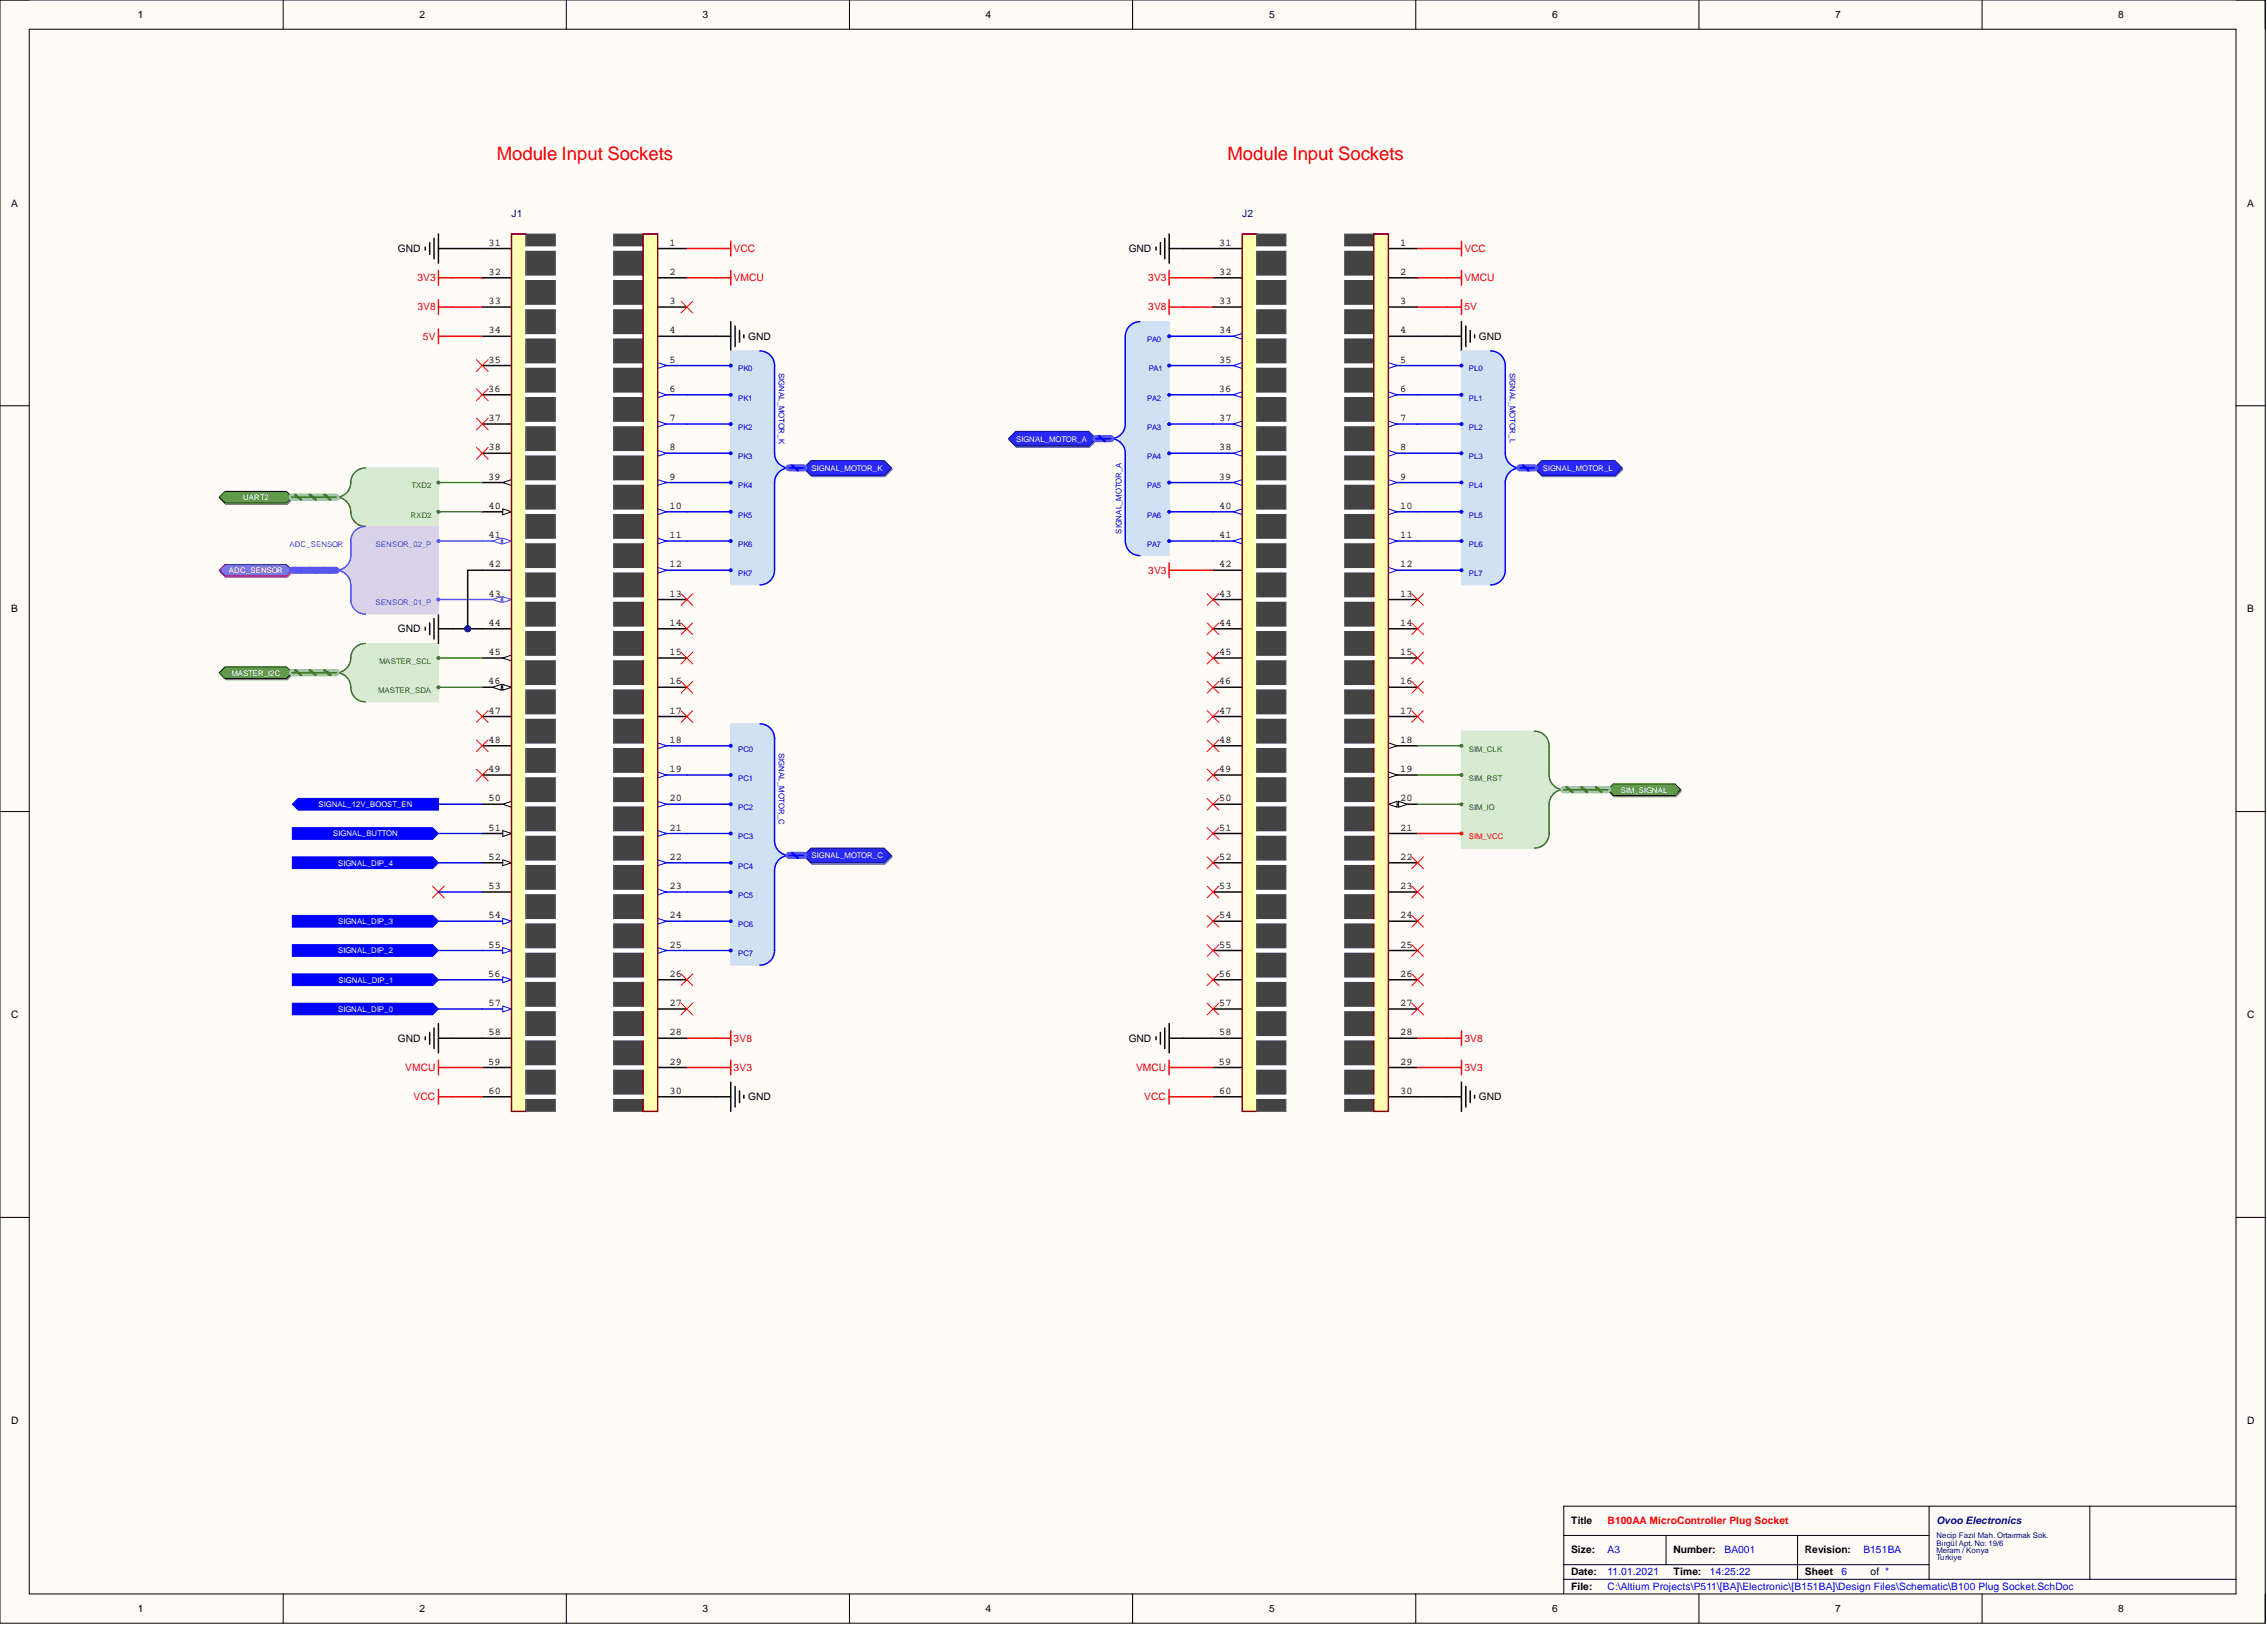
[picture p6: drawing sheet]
<svg xmlns="http://www.w3.org/2000/svg" width="393mm" height="282mm" viewBox="0 0 393 282" stroke-linecap="round" stroke-linejoin="round" font-family="sans-serif">
<defs><g id="words">
<g font-size="3.2" fill="#f00">
<text x="86.2" y="27.7">Module Input Sockets</text>
<text x="213" y="27.7">Module Input Sockets</text>
</g>
<g font-size="1.8">
<text x="23.9" y="3.1">1</text>
<text x="72.8" y="3.1">2</text>
<text x="121.9" y="3.1">3</text>
<text x="171" y="3.1">4</text>
<text x="220.2" y="3.1">5</text>
<text x="269.3" y="3.1">6</text>
<text x="318.4" y="3.1">7</text>
<text x="367.5" y="3.1">8</text>
<text x="1.9" y="35.8">A</text>
<text x="389.9" y="35.8">A</text>
<text x="69.1" y="43.7">GND</text>
<text x="84.8" y="42.6">31</text>
<text x="84.8" y="47.7">32</text>
<text x="116.1" y="42.6">1</text>
<text x="116.1" y="47.7">2</text>
<text x="195.8" y="43.7">GND</text>
<text x="211.6" y="42.6">31</text>
<text x="211.6" y="47.7">32</text>
<text x="242.9" y="42.6">1</text>
<text x="242.9" y="47.7">2</text>
<text x="84.8" y="52.8">33</text>
<text x="116.1" y="52.8">3</text>
<text x="211.6" y="52.8">33</text>
<text x="242.9" y="52.8">3</text>
<text x="84.8" y="57.8">34</text>
<text x="116.1" y="57.8">4</text>
<text x="129.8" y="58.9">GND</text>
<text x="211.6" y="57.8">34</text>
<text x="242.9" y="57.8">4</text>
<text x="256.6" y="58.9">GND</text>
<text x="84.8" y="62.9">35</text>
<text x="116.1" y="62.9">5</text>
<text x="211.6" y="62.9">35</text>
<text x="242.9" y="62.9">5</text>
<text x="84.7" y="68">36</text>
<text x="116.1" y="68">6</text>
<text x="211.5" y="68">36</text>
<text x="242.9" y="68">6</text>
<text x="84.8" y="73">37</text>
<text x="116.1" y="73">7</text>
<text x="211.6" y="73">37</text>
<text x="242.9" y="73">7</text>
<text x="84.7" y="83.2">39</text>
<text x="84.8" y="78.1">38</text>
<text x="116.1" y="78.1">8</text>
<text x="116.1" y="83.2">9</text>
<text x="211.5" y="83.2">39</text>
<text x="211.6" y="78.1">38</text>
<text x="242.9" y="78.1">8</text>
<text x="242.9" y="83.2">9</text>
<text x="84.8" y="88.3">40</text>
<text x="116.1" y="88.3">10</text>
<text x="211.6" y="88.3">40</text>
<text x="242.9" y="88.3">10</text>
<text x="84.8" y="93.3">41</text>
<text x="116.1" y="93.3">11</text>
<text x="211.6" y="93.3">41</text>
<text x="242.9" y="93.3">11</text>
<text x="84.8" y="98.4">42</text>
<text x="116.1" y="98.4">12</text>
<text x="211.6" y="98.4">42</text>
<text x="242.9" y="98.4">12</text>
<text x="1.9" y="106.2">B</text>
<text x="84.8" y="103.5">43</text>
<text x="116.1" y="103.5">13</text>
<text x="211.6" y="103.5">43</text>
<text x="242.9" y="103.5">13</text>
<text x="389.9" y="106.2">B</text>
<text x="69.1" y="109.7">GND</text>
<text x="84.8" y="108.6">44</text>
<text x="84.8" y="113.6">45</text>
<text x="116.1" y="108.6">14</text>
<text x="116.1" y="113.6">15</text>
<text x="211.6" y="108.6">44</text>
<text x="211.6" y="113.6">45</text>
<text x="242.9" y="108.6">14</text>
<text x="242.9" y="113.6">15</text>
<text x="84.7" y="118.7">46</text>
<text x="116.1" y="118.7">16</text>
<text x="211.5" y="118.7">46</text>
<text x="242.9" y="118.7">16</text>
<text x="84.8" y="123.8">47</text>
<text x="116.1" y="123.8">17</text>
<text x="211.6" y="123.8">47</text>
<text x="242.9" y="123.8">17</text>
<text x="84.8" y="128.9">48</text>
<text x="116.1" y="128.9">18</text>
<text x="211.6" y="128.9">48</text>
<text x="242.9" y="128.9">18</text>
<text x="84.7" y="133.9">49</text>
<text x="116.1" y="133.9">19</text>
<text x="211.5" y="133.9">49</text>
<text x="242.9" y="133.9">19</text>
<text x="84.8" y="139">50</text>
<text x="116.1" y="139">20</text>
<text x="211.6" y="139">50</text>
<text x="242.9" y="139">20</text>
<text x="84.8" y="144.1">51</text>
<text x="84.8" y="149.1">52</text>
<text x="116.1" y="144.1">21</text>
<text x="116.1" y="149.1">22</text>
<text x="211.6" y="144.1">51</text>
<text x="211.6" y="149.1">52</text>
<text x="242.9" y="144.1">21</text>
<text x="242.9" y="149.1">22</text>
<text x="84.8" y="154.2">53</text>
<text x="116.1" y="154.2">23</text>
<text x="211.6" y="154.2">53</text>
<text x="242.9" y="154.2">23</text>
<text x="84.8" y="159.3">54</text>
<text x="116.1" y="159.3">24</text>
<text x="211.6" y="159.3">54</text>
<text x="242.9" y="159.3">24</text>
<text x="84.8" y="164.4">55</text>
<text x="116.1" y="164.4">25</text>
<text x="211.6" y="164.4">55</text>
<text x="242.9" y="164.4">25</text>
<text x="84.7" y="169.4">56</text>
<text x="116.1" y="169.4">26</text>
<text x="211.5" y="169.4">56</text>
<text x="242.9" y="169.4">26</text>
<text x="1.9" y="176.6">C</text>
<text x="84.8" y="174.5">57</text>
<text x="84.8" y="179.6">58</text>
<text x="116.1" y="174.5">27</text>
<text x="116.1" y="179.6">28</text>
<text x="211.6" y="174.5">57</text>
<text x="211.6" y="179.6">58</text>
<text x="242.9" y="174.5">27</text>
<text x="242.9" y="179.6">28</text>
<text x="389.9" y="176.6">C</text>
<text x="69.1" y="180.7">GND</text>
<text x="84.7" y="184.7">59</text>
<text x="116.1" y="184.7">29</text>
<text x="195.8" y="180.7">GND</text>
<text x="211.5" y="184.7">59</text>
<text x="242.9" y="184.7">29</text>
<text x="84.8" y="189.7">60</text>
<text x="116.1" y="189.7">30</text>
<text x="129.8" y="190.8">GND</text>
<text x="211.6" y="189.7">60</text>
<text x="242.9" y="189.7">30</text>
<text x="256.6" y="190.8">GND</text>
<text x="1.9" y="247">D</text>
<text x="389.9" y="247">D</text>
<text x="272.6" y="264.4">Title</text>
<text x="272.6" y="269.5">Size:</text>
<text x="290.3" y="269.5">Number:</text>
<text x="313.2" y="269.5">Revision:</text>
<text x="272.6" y="273.3">Date:</text>
<text x="272.6" y="275.8">File:</text>
<text x="290.3" y="273.3">Time:</text>
<text x="313.2" y="273.3">Sheet</text>
<text x="324.6" y="273.3">of *</text>
<text x="23.9" y="279.6">1</text>
<text x="72.8" y="279.6">2</text>
<text x="121.9" y="279.6">3</text>
<text x="171" y="279.6">4</text>
<text x="220.2" y="279.6">5</text>
<text x="269.3" y="279.6">6</text>
<text x="318.4" y="279.6">7</text>
<text x="367.5" y="279.6">8</text>
</g>
<g font-size="1.8" fill="#000080">
<text x="88.8" y="37.6">J1</text>
<text x="215.5" y="37.6">J2</text>
<text x="336" y="264.4">Ovoo Electronics</text>
</g>
<g font-size="1.8" fill="#f00">
<text x="127.3" y="43.7">VCC</text>
<text x="254.1" y="43.7">VCC</text>
<text x="72.4" y="48.8">3V3</text>
<text x="72.4" y="53.9">3V8</text>
<text x="127.3" y="48.8">VMCU</text>
<text x="199.2" y="48.8">3V3</text>
<text x="199.2" y="53.9">3V8</text>
<text x="254.1" y="48.8">VMCU</text>
<text x="254.1" y="53.9">5V</text>
<text x="73.4" y="58.9">5V</text>
<text x="199.2" y="99.5">3V3</text>
<text x="70.3" y="185.8">VMCU</text>
<text x="127.3" y="185.8">3V3</text>
<text x="127.3" y="180.7">3V8</text>
<text x="197.1" y="185.8">VMCU</text>
<text x="254.1" y="185.8">3V3</text>
<text x="254.1" y="180.7">3V8</text>
<text x="71.8" y="190.8">VCC</text>
<text x="198.5" y="190.8">VCC</text>
<text x="278.9" y="264.4">B100AA MicroController Plug Socket</text>
</g>
<g font-size="1.8" fill="#00f">
<text x="278.9" y="269.5">A3</text>
<text x="299.2" y="269.5">BA001</text>
<text x="323.3" y="269.5">B151BA</text>
<text x="278.9" y="273.3">11.01.2021</text>
<text x="278.9" y="275.8">C:\Altium Projects\P511\[BA]\Electronic\[B151BA]\Design Files\Schematic\B100 Plug Socket.SchDoc</text>
<text x="296.7" y="273.3">14:25:22</text>
<text x="319.5" y="273.3">6</text>
</g>
<g font-size="1.4" fill="#00f">
<text x="199.1" y="59.3">PA0</text>
<text x="128.1" y="64.4">PK0</text>
<text x="135.2" y="64.7" transform="rotate(90 135.2 64.7)">SIGNAL_MOTOR_K</text>
<text x="199.3" y="64.4">PA1</text>
<text x="254.8" y="64.4">PL0</text>
<text x="261.9" y="64.7" transform="rotate(90 261.9 64.7)">SIGNAL_MOTOR_L</text>
<text x="128.1" y="69.5">PK1</text>
<text x="199.1" y="69.5">PA2</text>
<text x="254.8" y="69.5">PL1</text>
<text x="128.1" y="74.6">PK2</text>
<text x="199.1" y="74.6">PA3</text>
<text x="254.8" y="74.6">PL2</text>
<text x="128.1" y="79.6">PK3</text>
<text x="199.1" y="79.6">PA4</text>
<text x="254.8" y="79.6">PL3</text>
<text x="128.1" y="84.7">PK4</text>
<text x="128.1" y="89.8">PK5</text>
<text x="199.1" y="84.7">PA5</text>
<text x="199.1" y="89.8">PA6</text>
<text x="254.8" y="84.7">PL4</text>
<text x="254.8" y="89.8">PL5</text>
<text x="128.1" y="94.9">PK6</text>
<text x="194.6" y="92.6" transform="rotate(-90 194.6 92.6)">SIGNAL_MOTOR_A</text>
<text x="199.1" y="94.9">PA7</text>
<text x="254.8" y="94.9">PL6</text>
<text x="128.1" y="99.9">PK7</text>
<text x="254.8" y="99.9">PL7</text>
<text x="128.1" y="130.4">PC0</text>
<text x="135.2" y="130.6" transform="rotate(90 135.2 130.6)">SIGNAL_MOTOR_C</text>
<text x="128.1" y="135.4">PC1</text>
<text x="128.1" y="140.5">PC2</text>
<text x="128.1" y="145.6">PC3</text>
<text x="128.1" y="150.7">PC4</text>
<text x="128.1" y="155.7">PC5</text>
<text x="128.1" y="160.8">PC6</text>
<text x="128.1" y="165.9">PC7</text>
</g>
<g font-size="1.4" fill="#fff">
<text x="176.3" y="76.6">SIGNAL_MOTOR_A</text>
<text x="140.8" y="81.7">SIGNAL_MOTOR_K</text>
<text x="267.7" y="81.7">SIGNAL_MOTOR_L</text>
<text x="42.2" y="86.7">UART2</text>
<text x="39.7" y="99.4">ADC_SENSOR</text>
<text x="40.1" y="117.2">MASTER_I2C</text>
<text x="281.2" y="137.5">SIM_SIGNAL</text>
<text x="55.3" y="140">SIGNAL_12V_BOOST_EN</text>
<text x="57.8" y="145.1">SIGNAL_BUTTON</text>
<text x="140.8" y="148.9">SIGNAL_MOTOR_C</text>
<text x="58.7" y="150.2">SIGNAL_DIP_4</text>
<text x="58.7" y="160.3">SIGNAL_DIP_3</text>
<text x="58.7" y="165.4">SIGNAL_DIP_2</text>
<text x="58.7" y="170.5">SIGNAL_DIP_1</text>
<text x="58.7" y="175.5">SIGNAL_DIP_0</text>
</g>
<g font-size="1.4" fill="#38761d">
<text x="71.3" y="89.8">RXD2</text>
<text x="71.4" y="84.7">TXD2</text>
<text x="65.8" y="115.2">MASTER_SCL</text>
<text x="65.6" y="120.2">MASTER_SDA</text>
<text x="254.8" y="130.4">SIM_CLK</text>
<text x="254.8" y="135.4">SIM_RST</text>
<text x="254.8" y="140.5">SIM_IO</text>
</g>
<g font-size="1.4" fill="#90f">
<text x="50.2" y="94.9">ADC_SENSOR</text>
<text x="65.2" y="94.9">SENSOR_02_P</text>
<text x="65.2" y="105">SENSOR_01_P</text>
</g>
<text font-size="1.4" fill="#f00" x="254.8" y="145.6">SIM_VCC</text>
<g font-size="1.4" fill="#000080">
<text x="336" y="266.8">Necip Fazıl Mah. Ortaırmak Sok.</text>
<text x="336" y="268.1">Birgül Apt. No: 19/6</text>
<text x="336" y="269.4">Meram / Konya</text>
<text x="336" y="270.6">Turkiye</text>
</g>
</g></defs>
<path d="M0 0h393v281.6h-393z" fill-rule="evenodd" fill="#fffcf8"/>
<path d="M0 0h393v281.6h-393z" fill="none" stroke="#000" stroke-width=".17"/>
<path d="M5.1 5.1h382.9v271.4h-382.9z" fill-rule="evenodd" fill="#fffcf8"/>
<g fill="none" stroke="#000" stroke-width=".17">
<path d="M0 0h5.1M49.1 0v5.1M98.3 0v5.1M147.4 0v5.1M196.5 0v5.1M245.7 0v5.1M294.8 0v5.1M343.9 0v5.1M388 0h5v5.1M5.1 5.1h382.9v271.4h-382.9zM0 70.4h5.1M388 70.4h5"/>
<path d="M0 140.8h5.1M388 140.8h5M0 211.2h5.1M388 211.2h5M49.1 276.5v5.1M98.3 276.5v5.1M147.4 276.5v5.1M196.5 276.5v5.1M245.7 276.5v5.1M271.3 266.3h63.4M271.3 273.9h116.7M271.3 271.4h63.4"/>
<path d="M289.1 266.3v5.1M294.8 276.5v5.1M311.9 266.3v7.6M334.7 261.3v12.6M343.9 276.5v5.1M362.6 261.3v12.6M388 261.3h-116.7v15.2M393 276.5v5.1"/>
</g>
<path d="M62.1 81.5l1.3-.3h12.7v10.1h-12.7a2.62 2.62 0 0 1-2.5-3.2l-.7-1-1.2-.9 1.2-.8 .7-1.1v-.6l.3-1.3z" fill-rule="evenodd" fill="#d9ead3"/>
<path d="M62.1 81.5l1.3-.3h12.7v10.1h-12.7a2.62 2.62 0 0 1-2.5-3.2l-.7-1-1.2-.9 1.2-.8 .7-1.1v-.6l.3-1.3z" fill="none" stroke="#d9ead3" stroke-width=".17"/>
<path d="M63.4 81.2a2.54 2.54 0 0 0-2.5 2.5 2.53 2.53 0 0 1-2.6 2.5 2.53 2.53 0 0 1 2.6 2.6 2.53 2.53 0 0 0 2.5 2.5" fill="none" stroke="#38761d" stroke-width=".25"/>
<circle cx="76.1" cy="88.8" r=".25" fill="#38761d"/>
<circle cx="76.1" cy="88.8" r=".25" fill="none" stroke="#38761d" stroke-width=".17"/>
<circle cx="76.1" cy="83.7" r=".25" fill="#38761d"/>
<circle cx="76.1" cy="83.7" r=".25" fill="none" stroke="#38761d" stroke-width=".17"/>
<path d="M39.2 85.5h10.6l1 1-1 1h-10.6l-1-1z" fill-rule="evenodd" fill="#8ba480"/>
<path d="M39.2 85.5h10.6l1 1-1 1h-10.6l-1-1z" fill="none" stroke="#77906c" stroke-width=".17"/>
<path d="M39 85.2h10.7l1 1-1 1h-10.7l-1-1z" fill-rule="evenodd" fill="#609e45"/>
<path d="M39 85.2h10.7l1 1-1 1h-10.7l-1-1z" fill="none" stroke="#003a00" stroke-width=".17"/>
<path d="M253.6 126.8h12.7l1.2 .3 1 1 .3 1.3v5.7l.6 1 1.3 .9-1.3 .8-.6 1.1v5.7l-.3 1.2-1 1-1.2 .3h-12.7z" fill-rule="evenodd" fill="#d9ead3"/>
<path d="M253.6 126.8h12.7l1.2 .3 1 1 .3 1.3v5.7l.6 1 1.3 .9-1.3 .8-.6 1.1v5.7l-.3 1.2-1 1-1.2 .3h-12.7z" fill="none" stroke="#d9ead3" stroke-width=".17"/>
<path d="M266.3 126.8a2.54 2.54 0 0 1 2.5 2.6v5a2.54 2.54 0 0 0 2.5 2.6 2.54 2.54 0 0 0-2.5 2.5v5.1a2.53 2.53 0 0 1-2.5 2.5" fill="none" stroke="#38761d" stroke-width=".25"/>
<circle cx="253.6" cy="144.6" r=".26" fill="#f00"/>
<circle cx="253.6" cy="144.6" r=".26" fill="none" stroke="#f00" stroke-width=".17"/>
<circle cx="253.6" cy="139.5" r=".26" fill="#38761d"/>
<circle cx="253.6" cy="139.5" r=".26" fill="none" stroke="#38761d" stroke-width=".17"/>
<circle cx="253.6" cy="134.4" r=".26" fill="#38761d"/>
<circle cx="253.6" cy="134.4" r=".26" fill="none" stroke="#38761d" stroke-width=".17"/>
<circle cx="253.6" cy="129.4" r=".26" fill="#38761d"/>
<circle cx="253.6" cy="129.4" r=".26" fill="none" stroke="#38761d" stroke-width=".17"/>
<path d="M279.1 137.2l1-1h10.6l1 1-1 1h-10.6z" fill-rule="evenodd" fill="#8ba480"/>
<path d="M279.1 137.2l1-1h10.6l1 1-1 1h-10.6z" fill="none" stroke="#77906c" stroke-width=".17"/>
<path d="M278.9 137l1-1h10.7l1 1-1 1h-10.7z" fill-rule="evenodd" fill="#609e45"/>
<path d="M278.9 137l1-1h10.7l1 1-1 1h-10.7z" fill="none" stroke="#003a00" stroke-width=".17"/>
<g fill="none" stroke="#000" stroke-width=".25">
<path d="M73.8 42.9v.5M74.6 42.1v2M75.3 41.3v3.6M76.1 43.1h2.5M76.1 40.6v5.1M124.3 58.3h2.5M126.8 55.8v5.1M127.5 56.6v3.5M128.3 57.3v2M129.1 58.1v.5M200.6 42.9v.5M201.3 42.1v2"/>
<path d="M202.1 41.3v3.6M202.9 40.6v5.1M202.9 43.1h2.5M251 58.3h2.6M253.6 55.8v5.1M254.3 56.6v3.5M255.1 57.3v2M255.9 58.1v.5M73.8 179.8v.5M74.6 179.1v2M75.3 178.3v3.6M76.1 177.6v5"/>
<path d="M200.6 179.8v.5M201.3 179.1v2M202.1 178.3v3.6M202.9 177.6v5M76.1 180.1h2.5M124.3 190.2h2.5M126.8 187.7v5.1M127.5 188.5v3.5M128.3 189.2v2.1M129.1 190v.5M202.9 180.1h2.5M251 190.2h2.6"/>
<path d="M253.6 187.7v5.1M254.3 188.5v3.5M255.1 189.2v2.1M255.9 190v.5"/>
</g>
<g fill="none" stroke="#f00" stroke-width=".25">
<path d="M76.1 48.2h2.5M76.1 53.3h2.5M76.1 46.9v2.6M76.1 52v2.5M76.1 57.1v2.5M76.1 58.3h2.5M124.3 43.1h2.5M124.3 48.2h2.5M126.8 41.8v2.6M126.8 46.9v2.6M202.9 46.9v2.6M202.9 52v2.5"/>
<path d="M202.9 48.2h2.5M202.9 53.3h2.5M251 43.1h2.6M251 48.2h2.6M251 53.3h2.6M253.6 41.8v2.6M253.6 46.9v2.6M253.6 52v2.5M126.8 178.8v2.6M253.6 178.8v2.6M76.1 190.2h2.5M76.1 185.2h2.5"/>
<path d="M76.1 183.9v2.5M76.1 189v2.5M124.3 185.2h2.5M124.3 180.1h2.5M126.8 183.9v2.5M202.9 183.9v2.5M202.9 189v2.5M202.9 190.2h2.5M202.9 185.2h2.5M251 185.2h2.6M251 180.1h2.6M253.6 183.9v2.5"/>
</g>
<path d="M62.1 111.9l1.3-.3h12.7v10.2h-12.7a2.62 2.62 0 0 1-2.5-3.2l-.7-1.1-1.2-.8 1.2-.9 .7-1v-.7l.3-1.2z" fill-rule="evenodd" fill="#d9ead3"/>
<path d="M62.1 111.9l1.3-.3h12.7v10.2h-12.7a2.62 2.62 0 0 1-2.5-3.2l-.7-1.1-1.2-.8 1.2-.9 .7-1v-.7l.3-1.2z" fill="none" stroke="#d9ead3" stroke-width=".17"/>
<path d="M63.4 111.6a2.54 2.54 0 0 0-2.5 2.5 2.53 2.53 0 0 1-2.6 2.6 2.53 2.53 0 0 1 2.6 2.5 2.53 2.53 0 0 0 2.5 2.6" fill="none" stroke="#38761d" stroke-width=".25"/>
<circle cx="76.1" cy="119.2" r=".25" fill="#38761d"/>
<circle cx="76.1" cy="119.2" r=".25" fill="none" stroke="#38761d" stroke-width=".17"/>
<circle cx="76.1" cy="114.1" r=".25" fill="#38761d"/>
<circle cx="76.1" cy="114.1" r=".25" fill="none" stroke="#38761d" stroke-width=".17"/>
<path d="M39.2 115.9h10.6l1 1-1 1h-10.6l-1-1z" fill-rule="evenodd" fill="#8ba480"/>
<path d="M39.2 115.9h10.6l1 1-1 1h-10.6l-1-1z" fill="none" stroke="#77906c" stroke-width=".17"/>
<path d="M39 115.7h10.7l1 1-1 1h-10.7l-1-1z" fill-rule="evenodd" fill="#609e45"/>
<path d="M39 115.7h10.7l1 1-1 1h-10.7l-1-1z" fill="none" stroke="#003a00" stroke-width=".17"/>
<path d="M114.1 43.1h5.1M114.1 48.2h5.1M114.1 53.3h5.1M114.1 58.3h5.1" fill="none" stroke="#000" stroke-width=".25"/>
<path d="M114.1 63.4h5.1" fill="none" stroke="#00f" stroke-width=".25"/>
<path d="M114.1 62.9l1.5 .5-1.5 .5z" fill="#f8fcff"/>
<path d="M114.1 62.9l1.5 .5-1.5 .5z" fill="none" stroke="#00f" stroke-width=".17"/>
<path d="M114.1 68.5h5.1" fill="none" stroke="#00f" stroke-width=".25"/>
<path d="M114.1 68l1.5 .5-1.5 .5z" fill="#f8fcff"/>
<path d="M114.1 68l1.5 .5-1.5 .5z" fill="none" stroke="#00f" stroke-width=".17"/>
<path d="M83.7 190.2h5.1" fill="none" stroke="#000" stroke-width=".25"/>
<path d="M114.1 73.6h5.1" fill="none" stroke="#00f" stroke-width=".25"/>
<path d="M114.1 73l1.5 .6-1.5 .5z" fill="#f8fcff"/>
<path d="M114.1 73l1.5 .6-1.5 .5z" fill="none" stroke="#00f" stroke-width=".17"/>
<path d="M114.1 78.6h5.1" fill="none" stroke="#00f" stroke-width=".25"/>
<path d="M114.1 78.1l1.5 .5-1.5 .5z" fill="#f8fcff"/>
<path d="M114.1 78.1l1.5 .5-1.5 .5z" fill="none" stroke="#00f" stroke-width=".17"/>
<path d="M114.1 83.7h5.1" fill="none" stroke="#00f" stroke-width=".25"/>
<path d="M114.1 83.2l1.5 .5-1.5 .5z" fill="#f8fcff"/>
<path d="M114.1 83.2l1.5 .5-1.5 .5z" fill="none" stroke="#00f" stroke-width=".17"/>
<path d="M114.1 88.8h5.1" fill="none" stroke="#00f" stroke-width=".25"/>
<path d="M114.1 88.3l1.5 .5-1.5 .5z" fill="#f8fcff"/>
<path d="M114.1 88.3l1.5 .5-1.5 .5z" fill="none" stroke="#00f" stroke-width=".17"/>
<path d="M114.1 93.8h5.1" fill="none" stroke="#00f" stroke-width=".25"/>
<path d="M114.1 93.3l1.5 .5-1.5 .6z" fill="#f8fcff"/>
<path d="M114.1 93.3l1.5 .5-1.5 .6z" fill="none" stroke="#00f" stroke-width=".17"/>
<path d="M114.1 98.9h5.1" fill="none" stroke="#00f" stroke-width=".25"/>
<path d="M114.1 98.4l1.5 .5-1.5 .5z" fill="#f8fcff"/>
<path d="M114.1 98.4l1.5 .5-1.5 .5z" fill="none" stroke="#00f" stroke-width=".17"/>
<path d="M114.1 104h5.1M114.1 109.1h5.1M114.1 114.1h5.1M114.1 119.2h5.1M114.1 124.3h5.1" fill="none" stroke="#000" stroke-width=".25"/>
<path d="M114.1 129.4h5.1" fill="none" stroke="#00f" stroke-width=".25"/>
<path d="M114.1 128.9l1.5 .5-1.5 .5z" fill="#f8fcff"/>
<path d="M114.1 128.9l1.5 .5-1.5 .5z" fill="none" stroke="#00f" stroke-width=".17"/>
<path d="M114.1 134.4h5.1" fill="none" stroke="#00f" stroke-width=".25"/>
<path d="M114.1 133.9l1.5 .5-1.5 .5z" fill="#f8fcff"/>
<path d="M114.1 133.9l1.5 .5-1.5 .5z" fill="none" stroke="#00f" stroke-width=".17"/>
<path d="M114.1 139.5h5.1" fill="none" stroke="#00f" stroke-width=".25"/>
<path d="M114.1 139l1.5 .5-1.5 .5z" fill="#f8fcff"/>
<path d="M114.1 139l1.5 .5-1.5 .5z" fill="none" stroke="#00f" stroke-width=".17"/>
<path d="M114.1 144.6h5.1" fill="none" stroke="#00f" stroke-width=".25"/>
<path d="M114.1 144.1l1.5 .5-1.5 .5z" fill="#f8fcff"/>
<path d="M114.1 144.1l1.5 .5-1.5 .5z" fill="none" stroke="#00f" stroke-width=".17"/>
<path d="M114.1 149.7h5.1" fill="none" stroke="#00f" stroke-width=".25"/>
<path d="M114.1 149.1l1.5 .6-1.5 .5z" fill="#f8fcff"/>
<path d="M114.1 149.1l1.5 .6-1.5 .5z" fill="none" stroke="#00f" stroke-width=".17"/>
<path d="M114.1 154.7h5.1" fill="none" stroke="#00f" stroke-width=".25"/>
<path d="M114.1 154.2l1.5 .5-1.5 .5z" fill="#f8fcff"/>
<path d="M114.1 154.2l1.5 .5-1.5 .5z" fill="none" stroke="#00f" stroke-width=".17"/>
<path d="M114.1 159.8h5.1" fill="none" stroke="#00f" stroke-width=".25"/>
<path d="M114.1 159.3l1.5 .5-1.5 .5z" fill="#f8fcff"/>
<path d="M114.1 159.3l1.5 .5-1.5 .5z" fill="none" stroke="#00f" stroke-width=".17"/>
<path d="M114.1 164.9h5.1" fill="none" stroke="#00f" stroke-width=".25"/>
<path d="M114.1 164.4l1.5 .5-1.5 .5z" fill="#f8fcff"/>
<path d="M114.1 164.4l1.5 .5-1.5 .5z" fill="none" stroke="#00f" stroke-width=".17"/>
<g fill="none" stroke="#000" stroke-width=".25">
<path d="M83.7 43.1h5.1M83.7 48.2h5.1M83.7 53.3h5.1M83.7 58.3h5.1M83.7 63.4h5.1M83.7 68.5h5.1M83.7 73.6h5.1M83.7 78.6h5.1M83.7 83.7h5.1M114.1 169.9h5.1M114.1 175h5.1M114.1 180.1h5.1"/>
<path d="M114.1 185.2h5.1M114.1 190.2h5.1"/>
</g>
<path d="M87.2 83.7l1.6-.5v1z" fill="#f8fcff"/>
<path d="M87.2 83.7l1.6-.5v1z" fill="none" stroke="#000" stroke-width=".17"/>
<path d="M83.7 88.8h5.1" fill="none" stroke="#000" stroke-width=".25"/>
<path d="M87.2 88.3l1.6 .5-1.6 .5z" fill="#f8fcff"/>
<path d="M87.2 88.3l1.6 .5-1.6 .5z" fill="none" stroke="#000" stroke-width=".17"/>
<path d="M83.7 93.8h5.1" fill="none" stroke="#90f" stroke-width=".25"/>
<path d="M87.2 93.3l1.6 .5-1.6 .6z" fill="#f8fcff"/>
<path d="M87.2 93.3l1.6 .5-1.6 .6z" fill="none" stroke="#90f" stroke-width=".17"/>
<path d="M85.5 93.8l1.5-.5v1.1z" fill="#f8fcff"/>
<path d="M85.5 93.8l1.5-.5v1.1z" fill="none" stroke="#90f" stroke-width=".17"/>
<path d="M83.7 98.9h5.1" fill="none" stroke="#000" stroke-width=".25"/>
<path d="M83.7 104h5.1" fill="none" stroke="#90f" stroke-width=".25"/>
<path d="M87.2 103.5l1.6 .5-1.6 .5z" fill="#f8fcff"/>
<path d="M87.2 103.5l1.6 .5-1.6 .5z" fill="none" stroke="#90f" stroke-width=".17"/>
<path d="M85.5 104l1.5-.5v1z" fill="#f8fcff"/>
<path d="M85.5 104l1.5-.5v1z" fill="none" stroke="#90f" stroke-width=".17"/>
<path d="M83.7 109.1h5.1M83.7 114.1h5.1" fill="none" stroke="#000" stroke-width=".25"/>
<path d="M87.2 114.1l1.6-.5v1z" fill="#f8fcff"/>
<path d="M87.2 114.1l1.6-.5v1z" fill="none" stroke="#000" stroke-width=".17"/>
<path d="M83.7 119.2h5.1" fill="none" stroke="#000" stroke-width=".25"/>
<path d="M87.2 118.7l1.6 .5-1.6 .5z" fill="#f8fcff"/>
<path d="M87.2 118.7l1.6 .5-1.6 .5z" fill="none" stroke="#000" stroke-width=".17"/>
<path d="M85.5 119.2l1.5-.5v1z" fill="#f8fcff"/>
<path d="M85.5 119.2l1.5-.5v1z" fill="none" stroke="#000" stroke-width=".17"/>
<path d="M83.7 124.3h5.1M83.7 129.4h5.1M83.7 134.4h5.1M83.7 139.5h5.1" fill="none" stroke="#000" stroke-width=".25"/>
<path d="M87.2 139.5l1.6-.5v1z" fill="#f8fcff"/>
<path d="M87.2 139.5l1.6-.5v1z" fill="none" stroke="#000" stroke-width=".17"/>
<path d="M83.7 144.6h5.1" fill="none" stroke="#000" stroke-width=".25"/>
<path d="M87.2 144.1l1.6 .5-1.6 .5z" fill="#f8fcff"/>
<path d="M87.2 144.1l1.6 .5-1.6 .5z" fill="none" stroke="#000" stroke-width=".17"/>
<path d="M83.7 149.7h5.1" fill="none" stroke="#000" stroke-width=".25"/>
<path d="M87.2 149.1l1.6 .6-1.6 .5z" fill="#f8fcff"/>
<path d="M87.2 149.1l1.6 .6-1.6 .5z" fill="none" stroke="#000" stroke-width=".17"/>
<path d="M83.7 154.7h5.1" fill="none" stroke="#000" stroke-width=".25"/>
<path d="M83.7 159.8h5.1" fill="none" stroke="#00f" stroke-width=".25"/>
<path d="M87.2 159.3l1.6 .5-1.6 .5z" fill="#f8fcff"/>
<path d="M87.2 159.3l1.6 .5-1.6 .5z" fill="none" stroke="#00f" stroke-width=".17"/>
<path d="M83.7 164.9h5.1" fill="none" stroke="#00f" stroke-width=".25"/>
<path d="M87.2 164.4l1.6 .5-1.6 .5z" fill="#f8fcff"/>
<path d="M87.2 164.4l1.6 .5-1.6 .5z" fill="none" stroke="#00f" stroke-width=".17"/>
<path d="M83.7 169.9h5.1" fill="none" stroke="#00f" stroke-width=".25"/>
<path d="M87.2 169.4l1.6 .5-1.6 .6z" fill="#f8fcff"/>
<path d="M87.2 169.4l1.6 .5-1.6 .6z" fill="none" stroke="#00f" stroke-width=".17"/>
<path d="M83.7 175h5.1" fill="none" stroke="#00f" stroke-width=".25"/>
<path d="M87.2 174.5l1.6 .5-1.6 .5z" fill="#f8fcff"/>
<path d="M87.2 174.5l1.6 .5-1.6 .5z" fill="none" stroke="#00f" stroke-width=".17"/>
<path d="M83.7 180.1h5.1M83.7 185.2h5.1" fill="none" stroke="#000" stroke-width=".25"/>
<path d="M106.5 40.6h5.1v152.2h-5.1z" fill-rule="evenodd" fill="#434343"/>
<path d="M106.5 40.6h5.1v152.2h-5.1z" fill="none" stroke="#666" stroke-width=".17"/>
<path d="M106.5 43.1h5.1M106.5 48.2h5.1M106.5 53.3h5.1M106.5 58.3h5.1M106.5 63.4h5.1M106.5 68.5h5.1" fill="none" stroke="#fff" stroke-width=".76"/>
<path d="M111.6 40.6h2.5v152.2h-2.5z" fill-rule="evenodd" fill="#ffffb0"/>
<path d="M111.6 40.6h2.5v152.2h-2.5z" fill="none" stroke="#800000" stroke-width=".25"/>
<g fill="none" stroke="#fff" stroke-width=".76">
<path d="M106.5 73.6h5.1M106.5 78.6h5.1M106.5 83.7h5.1M106.5 88.8h5.1M106.5 93.8h5.1M106.5 98.9h5.1M106.5 104h5.1M106.5 109.1h5.1M106.5 114.1h5.1M106.5 119.2h5.1M106.5 124.3h5.1M106.5 129.4h5.1"/>
<path d="M106.5 134.4h5.1M106.5 139.5h5.1M106.5 144.6h5.1M106.5 149.7h5.1M106.5 154.7h5.1M106.5 159.8h5.1M106.5 164.9h5.1M106.5 169.9h5.1M106.5 175h5.1M106.5 180.1h5.1M106.5 185.2h5.1M106.5 190.2h5.1"/>
</g>
<path d="M88.8 40.6h2.5v152.2h-2.5z" fill-rule="evenodd" fill="#ffffb0"/>
<path d="M88.8 40.6h2.5v152.2h-2.5z" fill="none" stroke="#800000" stroke-width=".25"/>
<path d="M91.3 40.6h5.1v152.2h-5.1z" fill-rule="evenodd" fill="#434343"/>
<path d="M91.3 40.6h5.1v152.2h-5.1z" fill="none" stroke="#666" stroke-width=".17"/>
<g fill="none" stroke="#fff" stroke-width=".76">
<path d="M91.3 43.1h5.1M91.3 48.2h5.1M91.3 53.3h5.1M91.3 58.3h5.1M91.3 63.4h5.1M91.3 68.5h5.1M91.3 73.6h5.1M91.3 78.6h5.1M91.3 83.7h5.1M91.3 88.8h5.1M91.3 93.8h5.1M91.3 98.9h5.1"/>
<path d="M91.3 104h5.1M91.3 109.1h5.1M91.3 114.1h5.1M91.3 119.2h5.1M91.3 124.3h5.1M91.3 129.4h5.1M91.3 134.4h5.1M91.3 139.5h5.1M91.3 144.6h5.1M91.3 149.7h5.1M91.3 154.7h5.1M91.3 159.8h5.1"/>
<path d="M91.3 164.9h5.1M91.3 169.9h5.1M91.3 175h5.1M91.3 180.1h5.1M91.3 185.2h5.1M91.3 190.2h5.1"/>
</g>
<path d="M240.9 43.1h5.1M240.9 48.2h5.1M240.9 53.3h5.1M240.9 58.3h5.1" fill="none" stroke="#000" stroke-width=".25"/>
<path d="M240.9 63.4h5.1" fill="none" stroke="#00f" stroke-width=".25"/>
<path d="M240.9 62.9l1.5 .5-1.5 .5z" fill="#f8fcff"/>
<path d="M240.9 62.9l1.5 .5-1.5 .5z" fill="none" stroke="#00f" stroke-width=".17"/>
<path d="M240.9 68.5h5.1" fill="none" stroke="#00f" stroke-width=".25"/>
<path d="M240.9 68l1.5 .5-1.5 .5z" fill="#f8fcff"/>
<path d="M240.9 68l1.5 .5-1.5 .5z" fill="none" stroke="#00f" stroke-width=".17"/>
<path d="M210.5 190.2h5" fill="none" stroke="#000" stroke-width=".25"/>
<path d="M240.9 73.6h5.1" fill="none" stroke="#00f" stroke-width=".25"/>
<path d="M240.9 73l1.5 .6-1.5 .5z" fill="#f8fcff"/>
<path d="M240.9 73l1.5 .6-1.5 .5z" fill="none" stroke="#00f" stroke-width=".17"/>
<path d="M240.9 78.6h5.1" fill="none" stroke="#00f" stroke-width=".25"/>
<path d="M240.9 78.1l1.5 .5-1.5 .5z" fill="#f8fcff"/>
<path d="M240.9 78.1l1.5 .5-1.5 .5z" fill="none" stroke="#00f" stroke-width=".17"/>
<path d="M240.9 83.7h5.1" fill="none" stroke="#00f" stroke-width=".25"/>
<path d="M240.9 83.2l1.5 .5-1.5 .5z" fill="#f8fcff"/>
<path d="M240.9 83.2l1.5 .5-1.5 .5z" fill="none" stroke="#00f" stroke-width=".17"/>
<path d="M240.9 88.8h5.1" fill="none" stroke="#00f" stroke-width=".25"/>
<path d="M240.9 88.3l1.5 .5-1.5 .5z" fill="#f8fcff"/>
<path d="M240.9 88.3l1.5 .5-1.5 .5z" fill="none" stroke="#00f" stroke-width=".17"/>
<path d="M240.9 93.8h5.1" fill="none" stroke="#00f" stroke-width=".25"/>
<path d="M240.9 93.3l1.5 .5-1.5 .6z" fill="#f8fcff"/>
<path d="M240.9 93.3l1.5 .5-1.5 .6z" fill="none" stroke="#00f" stroke-width=".17"/>
<path d="M240.9 98.9h5.1" fill="none" stroke="#00f" stroke-width=".25"/>
<path d="M240.9 98.4l1.5 .5-1.5 .5z" fill="#f8fcff"/>
<path d="M240.9 98.4l1.5 .5-1.5 .5z" fill="none" stroke="#00f" stroke-width=".17"/>
<path d="M240.9 104h5.1M240.9 109.1h5.1M240.9 114.1h5.1M240.9 119.2h5.1M240.9 124.3h5.1M240.9 129.4h5.1" fill="none" stroke="#000" stroke-width=".25"/>
<path d="M240.9 128.9l1.5 .5-1.5 .5z" fill="#f8fcff"/>
<path d="M240.9 128.9l1.5 .5-1.5 .5z" fill="none" stroke="#000" stroke-width=".17"/>
<path d="M240.9 134.4h5.1" fill="none" stroke="#000" stroke-width=".25"/>
<path d="M240.9 133.9l1.5 .5-1.5 .5z" fill="#f8fcff"/>
<path d="M240.9 133.9l1.5 .5-1.5 .5z" fill="none" stroke="#000" stroke-width=".17"/>
<path d="M240.9 139.5h5.1" fill="none" stroke="#000" stroke-width=".25"/>
<path d="M240.9 139.5l1.5-.5v1z" fill="#f8fcff"/>
<path d="M240.9 139.5l1.5-.5v1z" fill="none" stroke="#000" stroke-width=".17"/>
<path d="M242.7 139l1.5 .5-1.5 .5z" fill="#f8fcff"/>
<path d="M242.7 139l1.5 .5-1.5 .5z" fill="none" stroke="#000" stroke-width=".17"/>
<g fill="none" stroke="#000" stroke-width=".25">
<path d="M210.5 43.1h5M210.5 48.2h5M210.5 53.3h5M240.9 144.6h5.1M240.9 149.7h5.1M240.9 154.7h5.1M240.9 159.8h5.1M240.9 164.9h5.1M240.9 169.9h5.1M240.9 175h5.1M240.9 180.1h5.1M240.9 185.2h5.1"/>
<path d="M240.9 190.2h5.1"/>
</g>
<path d="M210.5 58.3h5" fill="none" stroke="#00f" stroke-width=".25"/>
<path d="M214 58.3l1.5-.5v1z" fill="#f8fcff"/>
<path d="M214 58.3l1.5-.5v1z" fill="none" stroke="#00f" stroke-width=".17"/>
<path d="M210.5 63.4h5" fill="none" stroke="#00f" stroke-width=".25"/>
<path d="M214 63.4l1.5-.5v1z" fill="#f8fcff"/>
<path d="M214 63.4l1.5-.5v1z" fill="none" stroke="#00f" stroke-width=".17"/>
<path d="M210.5 68.5h5" fill="none" stroke="#00f" stroke-width=".25"/>
<path d="M214 68.5l1.5-.5v1z" fill="#f8fcff"/>
<path d="M214 68.5l1.5-.5v1z" fill="none" stroke="#00f" stroke-width=".17"/>
<path d="M210.5 73.6h5" fill="none" stroke="#00f" stroke-width=".25"/>
<path d="M214 73.6l1.5-.6v1.1z" fill="#f8fcff"/>
<path d="M214 73.6l1.5-.6v1.1z" fill="none" stroke="#00f" stroke-width=".17"/>
<path d="M210.5 78.6h5" fill="none" stroke="#00f" stroke-width=".25"/>
<path d="M214 78.6l1.5-.5v1z" fill="#f8fcff"/>
<path d="M214 78.6l1.5-.5v1z" fill="none" stroke="#00f" stroke-width=".17"/>
<path d="M210.5 83.7h5" fill="none" stroke="#00f" stroke-width=".25"/>
<path d="M214 83.7l1.5-.5v1z" fill="#f8fcff"/>
<path d="M214 83.7l1.5-.5v1z" fill="none" stroke="#00f" stroke-width=".17"/>
<path d="M210.5 88.8h5" fill="none" stroke="#00f" stroke-width=".25"/>
<path d="M214 88.8l1.5-.5v1z" fill="#f8fcff"/>
<path d="M214 88.8l1.5-.5v1z" fill="none" stroke="#00f" stroke-width=".17"/>
<path d="M210.5 93.8h5" fill="none" stroke="#00f" stroke-width=".25"/>
<path d="M214 93.8l1.5-.5v1.1z" fill="#f8fcff"/>
<path d="M214 93.8l1.5-.5v1.1z" fill="none" stroke="#00f" stroke-width=".17"/>
<g fill="none" stroke="#000" stroke-width=".25">
<path d="M210.5 98.9h5M210.5 104h5M210.5 109.1h5M210.5 114.1h5M210.5 119.2h5M210.5 124.3h5M210.5 129.4h5M210.5 134.4h5M210.5 139.5h5M210.5 144.6h5M210.5 149.7h5M210.5 154.7h5"/>
<path d="M210.5 159.8h5M210.5 164.9h5M210.5 169.9h5M210.5 175h5M210.5 180.1h5M210.5 185.2h5"/>
</g>
<path d="M233.3 40.6h5.1v152.2h-5.1z" fill-rule="evenodd" fill="#434343"/>
<path d="M233.3 40.6h5.1v152.2h-5.1z" fill="none" stroke="#666" stroke-width=".17"/>
<path d="M233.3 43.1h5.1M233.3 48.2h5.1M233.3 53.3h5.1M233.3 58.3h5.1M233.3 63.4h5.1M233.3 68.5h5.1" fill="none" stroke="#fff" stroke-width=".76"/>
<path d="M238.4 40.6h2.5v152.2h-2.5z" fill-rule="evenodd" fill="#ffffb0"/>
<path d="M238.4 40.6h2.5v152.2h-2.5z" fill="none" stroke="#800000" stroke-width=".25"/>
<g fill="none" stroke="#fff" stroke-width=".76">
<path d="M233.3 73.6h5.1M233.3 78.6h5.1M233.3 83.7h5.1M233.3 88.8h5.1M233.3 93.8h5.1M233.3 98.9h5.1M233.3 104h5.1M233.3 109.1h5.1M233.3 114.1h5.1M233.3 119.2h5.1M233.3 124.3h5.1M233.3 129.4h5.1"/>
<path d="M233.3 134.4h5.1M233.3 139.5h5.1M233.3 144.6h5.1M233.3 149.7h5.1M233.3 154.7h5.1M233.3 159.8h5.1M233.3 164.9h5.1M233.3 169.9h5.1M233.3 175h5.1M233.3 180.1h5.1M233.3 185.2h5.1M233.3 190.2h5.1"/>
</g>
<path d="M215.5 40.6h2.6v152.2h-2.6z" fill-rule="evenodd" fill="#ffffb0"/>
<path d="M215.5 40.6h2.6v152.2h-2.6z" fill="none" stroke="#800000" stroke-width=".25"/>
<path d="M218.1 40.6h5v152.2h-5z" fill-rule="evenodd" fill="#434343"/>
<path d="M218.1 40.6h5v152.2h-5z" fill="none" stroke="#666" stroke-width=".17"/>
<g fill="none" stroke="#fff" stroke-width=".76">
<path d="M218.1 43.1h5M218.1 48.2h5M218.1 53.3h5M218.1 58.3h5M218.1 63.4h5M218.1 68.5h5M218.1 73.6h5M218.1 78.6h5M218.1 83.7h5M218.1 88.8h5M218.1 93.8h5M218.1 98.9h5"/>
<path d="M218.1 104h5M218.1 109.1h5M218.1 114.1h5M218.1 119.2h5M218.1 124.3h5M218.1 129.4h5M218.1 134.4h5M218.1 139.5h5M218.1 144.6h5M218.1 149.7h5M218.1 154.7h5M218.1 159.8h5"/>
<path d="M218.1 164.9h5M218.1 169.9h5M218.1 175h5M218.1 180.1h5M218.1 185.2h5M218.1 190.2h5"/>
</g>
<g fill="none" stroke="#f00" stroke-width=".17">
<path d="M118.2 52.2l2 2.1M120.2 52.2l-2 2.1M82.7 62.4l2 2M82.7 67.5l2 2M82.7 72.5l2 2.1M82.7 77.6l2 2M84.7 62.4l-2 2M84.7 67.5l-2 2M84.7 72.5l-2 2.1M84.7 77.6l-2 2M118.2 103l2 2M118.2 108.1l2 2"/>
<path d="M118.2 113.1l2 2.1M118.2 118.2l2 2M120.2 103l-2 2M120.2 108.1l-2 2M120.2 113.1l-2 2.1M120.2 118.2l-2 2M209.5 103l2 2M209.5 108.1l2 2M209.5 113.1l2 2.1M209.5 118.2l2 2M211.5 103l-2 2M211.5 108.1l-2 2"/>
<path d="M211.5 113.1l-2 2.1M211.5 118.2l-2 2M245 103l2 2M245 108.1l2 2M245 113.1l2 2.1M245 118.2l2 2M247 103l-2 2M247 108.1l-2 2M247 113.1l-2 2.1M247 118.2l-2 2M82.7 123.3l2 2M82.7 128.3l2 2.1"/>
<path d="M82.7 133.4l2 2M84.7 123.3l-2 2M84.7 128.3l-2 2.1M84.7 133.4l-2 2M118.2 123.3l2 2M120.2 123.3l-2 2M209.5 123.3l2 2M209.5 128.3l2 2.1M209.5 133.4l2 2M209.5 138.5l2 2M211.5 123.3l-2 2M211.5 128.3l-2 2.1"/>
<path d="M211.5 133.4l-2 2M211.5 138.5l-2 2M245 123.3l2 2M247 123.3l-2 2M209.5 143.6l2 2M209.5 148.6l2 2.1M209.5 153.7l2 2M209.5 158.8l2 2M211.5 143.6l-2 2M211.5 148.6l-2 2.1M211.5 153.7l-2 2M211.5 158.8l-2 2"/>
<path d="M245 148.6l2 2.1M245 153.7l2 2M245 158.8l2 2M247 148.6l-2 2.1M247 153.7l-2 2M247 158.8l-2 2M118.2 168.9l2 2.1M118.2 174l2 2M120.2 168.9l-2 2.1M120.2 174l-2 2M209.5 163.9l2 2M209.5 168.9l2 2.1"/>
<path d="M209.5 174l2 2M211.5 163.9l-2 2M211.5 168.9l-2 2.1M211.5 174l-2 2M245 163.9l2 2M245 168.9l2 2.1M245 174l2 2M247 163.9l-2 2M247 168.9l-2 2.1M247 174l-2 2"/>
</g>
<path d="M202.9 97.7v2.5M202.9 98.9h2.5" fill="none" stroke="#f00" stroke-width=".25"/>
<path d="M73.8 108.8v.5M74.6 108.1v2M75.3 107.3v3.5M76.1 106.5v5.1M76.1 109.1h2.5" fill="none" stroke="#000" stroke-width=".25"/>
<path d="M253.6 60.9h5l1.3 .3 1 .9 .3 1.3v15.9l.6 1 1.3 .9-1.3 .8-.6 1.1v15.8l-.3 1.3-1 .9-1.3 .4h-5z" fill-rule="evenodd" fill="#cfe2f3"/>
<path d="M253.6 60.9h5l1.3 .3 1 .9 .3 1.3v15.9l.6 1 1.3 .9-1.3 .8-.6 1.1v15.8l-.3 1.3-1 .9-1.3 .4h-5z" fill="none" stroke="#cfe2f3" stroke-width=".17"/>
<path d="M258.6 60.9a2.54 2.54 0 0 1 2.6 2.5v15.2a2.54 2.54 0 0 0 2.5 2.6 2.54 2.54 0 0 0-2.5 2.5v15.2a2.53 2.53 0 0 1-2.6 2.6" fill="none" stroke="#00f" stroke-width=".25"/>
<circle cx="253.6" cy="63.4" r=".26" fill="#00f"/>
<circle cx="253.6" cy="63.4" r=".26" fill="none" stroke="#00f" stroke-width=".17"/>
<circle cx="253.6" cy="68.5" r=".26" fill="#00f"/>
<circle cx="253.6" cy="68.5" r=".26" fill="none" stroke="#00f" stroke-width=".17"/>
<circle cx="253.6" cy="73.6" r=".26" fill="#00f"/>
<circle cx="253.6" cy="73.6" r=".26" fill="none" stroke="#00f" stroke-width=".17"/>
<circle cx="253.6" cy="78.6" r=".26" fill="#00f"/>
<circle cx="253.6" cy="78.6" r=".26" fill="none" stroke="#00f" stroke-width=".17"/>
<circle cx="253.6" cy="83.7" r=".26" fill="#00f"/>
<circle cx="253.6" cy="83.7" r=".26" fill="none" stroke="#00f" stroke-width=".17"/>
<circle cx="253.6" cy="88.8" r=".26" fill="#00f"/>
<circle cx="253.6" cy="88.8" r=".26" fill="none" stroke="#00f" stroke-width=".17"/>
<circle cx="253.6" cy="93.8" r=".26" fill="#00f"/>
<circle cx="253.6" cy="93.8" r=".26" fill="none" stroke="#00f" stroke-width=".17"/>
<circle cx="253.6" cy="98.9" r=".26" fill="#00f"/>
<circle cx="253.6" cy="98.9" r=".26" fill="none" stroke="#00f" stroke-width=".17"/>
<path d="M267.6 80.1h12.7l1.3 1.3-1.3 1.3h-12.7l-1.2-1.3z" fill-rule="evenodd" fill="#7474ca"/>
<path d="M267.6 80.1h12.7l1.3 1.3-1.3 1.3h-12.7l-1.2-1.3z" fill="none" stroke="#6060b6" stroke-width=".17"/>
<path d="M267.5 79.9h12.7l1.3 1.3-1.3 1.2h-12.7l-1.2-1.2z" fill-rule="evenodd" fill="#2828ff"/>
<path d="M267.5 79.9h12.7l1.3 1.3-1.3 1.2h-12.7l-1.2-1.2z" fill="none" stroke="#00009b" stroke-width=".17"/>
<path d="M196.5 56.1l1.3-.3h5.1v40.6h-5.1l-1.3-.3-.9-1-.3-1.3v-15.8l-.7-1.1-1.2-.8 1.2-.9 .7-1v-15.9l.3-1.2z" fill-rule="evenodd" fill="#cfe2f3"/>
<path d="M196.5 56.1l1.3-.3h5.1v40.6h-5.1l-1.3-.3-.9-1-.3-1.3v-15.8l-.7-1.1-1.2-.8 1.2-.9 .7-1v-15.9l.3-1.2z" fill="none" stroke="#cfe2f3" stroke-width=".17"/>
<path d="M197.8 55.8a2.54 2.54 0 0 0-2.5 2.5v15.3a2.53 2.53 0 0 1-2.6 2.5 2.54 2.54 0 0 1 2.6 2.5v15.2a2.54 2.54 0 0 0 2.5 2.6" fill="none" stroke="#00f" stroke-width=".25"/>
<circle cx="202.9" cy="58.3" r=".26" fill="#00f"/>
<circle cx="202.9" cy="58.3" r=".26" fill="none" stroke="#00f" stroke-width=".17"/>
<circle cx="202.9" cy="63.4" r=".26" fill="#00f"/>
<circle cx="202.9" cy="63.4" r=".26" fill="none" stroke="#00f" stroke-width=".17"/>
<circle cx="202.9" cy="68.5" r=".26" fill="#00f"/>
<circle cx="202.9" cy="68.5" r=".26" fill="none" stroke="#00f" stroke-width=".17"/>
<circle cx="202.9" cy="73.6" r=".26" fill="#00f"/>
<circle cx="202.9" cy="73.6" r=".26" fill="none" stroke="#00f" stroke-width=".17"/>
<circle cx="202.9" cy="78.6" r=".26" fill="#00f"/>
<circle cx="202.9" cy="78.6" r=".26" fill="none" stroke="#00f" stroke-width=".17"/>
<circle cx="202.9" cy="83.7" r=".26" fill="#00f"/>
<circle cx="202.9" cy="83.7" r=".26" fill="none" stroke="#00f" stroke-width=".17"/>
<circle cx="202.9" cy="88.8" r=".26" fill="#00f"/>
<circle cx="202.9" cy="88.8" r=".26" fill="none" stroke="#00f" stroke-width=".17"/>
<circle cx="202.9" cy="93.8" r=".26" fill="#00f"/>
<circle cx="202.9" cy="93.8" r=".26" fill="none" stroke="#00f" stroke-width=".17"/>
<path d="M176.4 75.1h12.6l1.3 1.2-1.3 1.3h-12.6l-1.3-1.3z" fill-rule="evenodd" fill="#7474ca"/>
<path d="M176.4 75.1h12.6l1.3 1.2-1.3 1.3h-12.6l-1.3-1.3z" fill="none" stroke="#6060b6" stroke-width=".17"/>
<path d="M176.2 74.8h12.7l1.3 1.3-1.3 1.3h-12.7l-1.2-1.3z" fill-rule="evenodd" fill="#2828ff"/>
<path d="M176.2 74.8h12.7l1.3 1.3-1.3 1.3h-12.7l-1.2-1.3z" fill="none" stroke="#00009b" stroke-width=".17"/>
<path d="M126.8 125.6h5.1l1.2 .3 1 .9 .3 1.3v18.4l.6 1 1.3 .9-1.3 .8-.6 1.1v14.6l-.3 1.2-1 1-1.2 .3h-5.1z" fill-rule="evenodd" fill="#cfe2f3"/>
<path d="M126.8 125.6h5.1l1.2 .3 1 .9 .3 1.3v18.4l.6 1 1.3 .9-1.3 .8-.6 1.1v14.6l-.3 1.2-1 1-1.2 .3h-5.1z" fill="none" stroke="#cfe2f3" stroke-width=".17"/>
<path d="M131.9 125.6a2.53 2.53 0 0 1 2.5 2.5v17.7a2.53 2.53 0 0 0 2.5 2.6 2.54 2.54 0 0 0-2.5 2.5v14a2.53 2.53 0 0 1-2.5 2.5" fill="none" stroke="#00f" stroke-width=".25"/>
<circle cx="126.8" cy="129.4" r=".25" fill="#00f"/>
<circle cx="126.8" cy="129.4" r=".25" fill="none" stroke="#00f" stroke-width=".17"/>
<circle cx="126.8" cy="134.4" r=".25" fill="#00f"/>
<circle cx="126.8" cy="134.4" r=".25" fill="none" stroke="#00f" stroke-width=".17"/>
<circle cx="126.8" cy="139.5" r=".25" fill="#00f"/>
<circle cx="126.8" cy="139.5" r=".25" fill="none" stroke="#00f" stroke-width=".17"/>
<circle cx="126.8" cy="144.6" r=".25" fill="#00f"/>
<circle cx="126.8" cy="144.6" r=".25" fill="none" stroke="#00f" stroke-width=".17"/>
<circle cx="126.8" cy="149.7" r=".25" fill="#00f"/>
<circle cx="126.8" cy="149.7" r=".25" fill="none" stroke="#00f" stroke-width=".17"/>
<circle cx="126.8" cy="154.7" r=".25" fill="#00f"/>
<circle cx="126.8" cy="154.7" r=".25" fill="none" stroke="#00f" stroke-width=".17"/>
<circle cx="126.8" cy="159.8" r=".25" fill="#00f"/>
<circle cx="126.8" cy="159.8" r=".25" fill="none" stroke="#00f" stroke-width=".17"/>
<circle cx="126.8" cy="164.9" r=".25" fill="#00f"/>
<circle cx="126.8" cy="164.9" r=".25" fill="none" stroke="#00f" stroke-width=".17"/>
<path d="M140.9 147.4h12.6l1.3 1.2-1.3 1.3h-12.6l-1.3-1.3z" fill-rule="evenodd" fill="#7474ca"/>
<path d="M140.9 147.4h12.6l1.3 1.2-1.3 1.3h-12.6l-1.3-1.3z" fill="none" stroke="#6060b6" stroke-width=".17"/>
<path d="M140.7 147.1h12.7l1.3 1.3-1.3 1.3h-12.7l-1.2-1.3z" fill-rule="evenodd" fill="#2828ff"/>
<path d="M140.7 147.1h12.7l1.3 1.3-1.3 1.3h-12.7l-1.2-1.3z" fill="none" stroke="#00009b" stroke-width=".17"/>
<path d="M126.8 60.9h5.1l1.2 .3 1 .9 .3 1.3v15.9l.6 1 1.3 .9-1.3 .8-.6 1.1v15.8l-.3 1.3-1 .9-1.2 .4h-5.1z" fill-rule="evenodd" fill="#cfe2f3"/>
<path d="M126.8 60.9h5.1l1.2 .3 1 .9 .3 1.3v15.9l.6 1 1.3 .9-1.3 .8-.6 1.1v15.8l-.3 1.3-1 .9-1.2 .4h-5.1z" fill="none" stroke="#cfe2f3" stroke-width=".17"/>
<path d="M131.9 60.9a2.53 2.53 0 0 1 2.5 2.5v15.2a2.53 2.53 0 0 0 2.5 2.6 2.54 2.54 0 0 0-2.5 2.5v15.2a2.53 2.53 0 0 1-2.5 2.6" fill="none" stroke="#00f" stroke-width=".25"/>
<circle cx="126.8" cy="63.4" r=".25" fill="#00f"/>
<circle cx="126.8" cy="63.4" r=".25" fill="none" stroke="#00f" stroke-width=".17"/>
<circle cx="126.8" cy="68.5" r=".25" fill="#00f"/>
<circle cx="126.8" cy="68.5" r=".25" fill="none" stroke="#00f" stroke-width=".17"/>
<circle cx="126.8" cy="73.6" r=".25" fill="#00f"/>
<circle cx="126.8" cy="73.6" r=".25" fill="none" stroke="#00f" stroke-width=".17"/>
<circle cx="126.8" cy="78.6" r=".25" fill="#00f"/>
<circle cx="126.8" cy="78.6" r=".25" fill="none" stroke="#00f" stroke-width=".17"/>
<circle cx="126.8" cy="83.7" r=".25" fill="#00f"/>
<circle cx="126.8" cy="83.7" r=".25" fill="none" stroke="#00f" stroke-width=".17"/>
<circle cx="126.8" cy="88.8" r=".25" fill="#00f"/>
<circle cx="126.8" cy="88.8" r=".25" fill="none" stroke="#00f" stroke-width=".17"/>
<circle cx="126.8" cy="93.8" r=".25" fill="#00f"/>
<circle cx="126.8" cy="93.8" r=".25" fill="none" stroke="#00f" stroke-width=".17"/>
<circle cx="126.8" cy="98.9" r=".25" fill="#00f"/>
<circle cx="126.8" cy="98.9" r=".25" fill="none" stroke="#00f" stroke-width=".17"/>
<path d="M140.9 80.1h12.6l1.3 1.3-1.3 1.3h-12.6l-1.3-1.3z" fill-rule="evenodd" fill="#7474ca"/>
<path d="M140.9 80.1h12.6l1.3 1.3-1.3 1.3h-12.6l-1.3-1.3z" fill="none" stroke="#6060b6" stroke-width=".17"/>
<path d="M140.7 79.9h12.7l1.3 1.3-1.3 1.2h-12.7l-1.2-1.2z" fill-rule="evenodd" fill="#2828ff"/>
<path d="M140.7 79.9h12.7l1.3 1.3-1.3 1.2h-12.7l-1.2-1.2z" fill="none" stroke="#00009b" stroke-width=".17"/>
<path d="M62.1 91.6l1.3-.3h12.7v15.2h-12.7l-1.3-.3-.9-.9-.3-1.3v-3.2l-.7-1-1.2-.9 1.2-.8 .7-1.1v-3.2l.3-1.2z" fill-rule="evenodd" fill="#d9d2e9"/>
<path d="M62.1 91.6l1.3-.3h12.7v15.2h-12.7l-1.3-.3-.9-.9-.3-1.3v-3.2l-.7-1-1.2-.9 1.2-.8 .7-1.1v-3.2l.3-1.2z" fill="none" stroke="#d9d2e9" stroke-width=".17"/>
<path d="M63.4 91.3a2.54 2.54 0 0 0-2.5 2.5v2.6a2.53 2.53 0 0 1-2.6 2.5 2.53 2.53 0 0 1 2.6 2.6v2.5a2.53 2.53 0 0 0 2.5 2.5" fill="none" stroke="#90f" stroke-width=".25"/>
<circle cx="76.1" cy="104" r=".25" fill="#90f"/>
<circle cx="76.1" cy="104" r=".25" fill="none" stroke="#90f" stroke-width=".17"/>
<circle cx="76.1" cy="93.8" r=".25" fill="#90f"/>
<circle cx="76.1" cy="93.8" r=".25" fill="none" stroke="#90f" stroke-width=".17"/>
<path d="M39.2 98.2h10.6l1 1-1 1h-10.6l-1-1z" fill-rule="evenodd" fill="#b274ca"/>
<path d="M39.2 98.2h10.6l1 1-1 1h-10.6l-1-1z" fill="none" stroke="#9e60b6" stroke-width=".17"/>
<path d="M39 97.9h10.7l1 1-1 1h-10.7l-1-1z" fill-rule="evenodd" fill="#c128ff"/>
<path d="M39 97.9h10.7l1 1-1 1h-10.7l-1-1z" fill="none" stroke="#5d009b" stroke-width=".17"/>
<path d="M50.7 174h24.4l1 1-1 1h-24.4z" fill-rule="evenodd" fill="#00f"/>
<path d="M50.7 174h24.4l1 1-1 1h-24.4z" fill="none" stroke="#00f" stroke-width=".17"/>
<path d="M50.7 168.9h24.4l1 1-1 1.1h-24.4z" fill-rule="evenodd" fill="#00f"/>
<path d="M50.7 168.9h24.4l1 1-1 1.1h-24.4z" fill="none" stroke="#00f" stroke-width=".17"/>
<path d="M50.7 163.9h24.4l1 1-1 1h-24.4z" fill-rule="evenodd" fill="#00f"/>
<path d="M50.7 163.9h24.4l1 1-1 1h-24.4z" fill="none" stroke="#00f" stroke-width=".17"/>
<path d="M50.7 158.8h24.4l1 1-1 1h-24.4z" fill-rule="evenodd" fill="#00f"/>
<path d="M50.7 158.8h24.4l1 1-1 1h-24.4z" fill="none" stroke="#00f" stroke-width=".17"/>
<path d="M75.1 153.7l2 2M77.1 153.7l-2 2" fill="none" stroke="#f00" stroke-width=".17"/>
<path d="M246 43.1h5M78.6 190.2h5.1M78.6 185.2h5.1" fill="none" stroke="#f00" stroke-width=".25"/>
<path d="M271.3 137h7.6" fill="none" stroke="#92d077" stroke-width="1.3"/>
<path d="M271.8 136.5l1 .9M274.4 136.5l1 .9M276.9 136.5l1 .9" fill="none" stroke="#38761d" stroke-width=".38"/>
<path d="M76.1 88.8h7.6M76.1 83.7h7.6M76.1 119.2h7.6M76.1 114.1h7.6M271.3 137h7.6" fill="none" stroke="#38761d" stroke-width=".25"/>
<path d="M76.1 139.5h7.6M76.1 159.8h7.6M76.1 154.7h7.6M76.1 149.7h7.6M76.1 144.6h7.6M76.1 175h7.6M76.1 169.9h7.6M76.1 164.9h7.6" fill="none" stroke="#00f" stroke-width=".25"/>
<path d="M76.1 93.8h7.6M76.1 104h7.6" fill="none" stroke="#90f" stroke-width=".25"/>
<path d="M78.6 109.1h5.1M78.6 180.1h5.1" fill="none" stroke="#000" stroke-width=".25"/>
<circle cx="81.1" cy="109.1" r=".51" fill="#000080"/>
<circle cx="81.1" cy="109.1" r=".51" fill="none" stroke="#000080" stroke-width=".17"/>
<path d="M78.6 58.3h5.1M78.6 53.3h5.1M78.6 48.2h5.1" fill="none" stroke="#f00" stroke-width=".25"/>
<path d="M78.6 43.1h5.1M83.7 98.9h-2.6v10.2" fill="none" stroke="#000" stroke-width=".25"/>
<circle cx="81.1" cy="109.1" r=".51" fill="#000080"/>
<circle cx="81.1" cy="109.1" r=".51" fill="none" stroke="#000080" stroke-width=".17"/>
<path d="M119.2 58.3h5.1M205.4 43.1h5.1M246 58.3h5M119.2 190.2h5.1M205.4 180.1h5.1M246 190.2h5" fill="none" stroke="#000" stroke-width=".25"/>
<g fill="none" stroke="#f00" stroke-width=".25">
<path d="M119.2 48.2h5.1M119.2 43.1h5.1M205.4 48.2h5.1M205.4 53.3h5.1M246 48.2h5M246 53.3h5M205.4 98.9h5.1M246 144.6h7.6M119.2 185.2h5.1M119.2 180.1h5.1M205.4 185.2h5.1M205.4 190.2h5.1"/>
<path d="M246 185.2h5M246 180.1h5"/>
</g>
<g fill="none" stroke="#00f" stroke-width=".25">
<path d="M202.9 58.3h7.6M119.2 78.6h7.6M119.2 73.6h7.6M119.2 68.5h7.6M119.2 63.4h7.6M190.2 76.1h2.5M202.9 78.6h7.6M202.9 73.6h7.6M202.9 68.5h7.6M202.9 63.4h7.6M246 78.6h7.6M246 73.6h7.6"/>
<path d="M246 68.5h7.6M246 63.4h7.6M119.2 98.9h7.6M119.2 93.8h7.6M119.2 88.8h7.6M119.2 83.7h7.6M136.9 81.2h2.6M202.9 93.8h7.6M202.9 88.8h7.6M202.9 83.7h7.6M246 98.9h7.6M246 93.8h7.6"/>
<path d="M246 88.8h7.6M246 83.7h7.6M263.7 81.2h2.6M119.2 139.5h7.6M119.2 134.4h7.6M119.2 129.4h7.6M119.2 159.8h7.6M119.2 154.7h7.6M119.2 149.7h7.6M119.2 144.6h7.6M136.9 148.4h2.6M119.2 164.9h7.6"/>
</g>
<path d="M50.7 86.2h7.6M50.7 116.7h7.6M246 139.5h7.6M246 134.4h7.6M246 129.4h7.6" fill="none" stroke="#38761d" stroke-width=".25"/>
<path d="M50.7 86.2h7.6M50.7 116.7h7.6" fill="none" stroke="#92d077" stroke-width="1.3"/>
<path d="M51.2 85.8l1 .9M53.8 85.8l1 .9M56.3 85.8l1 .9M51.2 116.2l1 .9M53.8 116.2l1 .9M56.3 116.2l1 .9" fill="none" stroke="#38761d" stroke-width=".38"/>
<path d="M50.7 98.9h7.6" fill="none" stroke="#b71eff" stroke-width="1.3"/>
<path d="M51.2 98.5l1 .9M53.8 98.5l1 .9M56.3 98.5l1 .9" fill="none" stroke="#90f" stroke-width=".38"/>
<path d="M50.7 98.9h7.6" fill="none" stroke="#90f" stroke-width=".25"/>
<path d="M190.2 76.1h2.5M136.9 81.2h2.6M263.7 81.2h2.6M136.9 148.4h2.6" fill="none" stroke="#5a5aff" stroke-width="1.3"/>
<path d="M190.7 75.6l1 .9M137.4 80.7l1.1 .9M264.2 80.7l1 .9M137.4 147.9l1.1 .9" fill="none" stroke="#00f" stroke-width=".38"/>
<path d="M50.7 148.6h24.4l1 1.1-1 1h-24.4z" fill-rule="evenodd" fill="#00f"/>
<path d="M50.7 148.6h24.4l1 1.1-1 1h-24.4z" fill="none" stroke="#00f" stroke-width=".17"/>
<path d="M50.7 143.6h24.4l1 1-1 1h-24.4z" fill-rule="evenodd" fill="#00f"/>
<path d="M50.7 143.6h24.4l1 1-1 1h-24.4z" fill="none" stroke="#00f" stroke-width=".17"/>
<path d="M51.7 138.5h24.4v2h-24.4l-1-1z" fill-rule="evenodd" fill="#00f"/>
<path d="M51.7 138.5h24.4v2h-24.4l-1-1z" fill="none" stroke="#00f" stroke-width=".17"/>
<use href="#words"/>
</svg>
